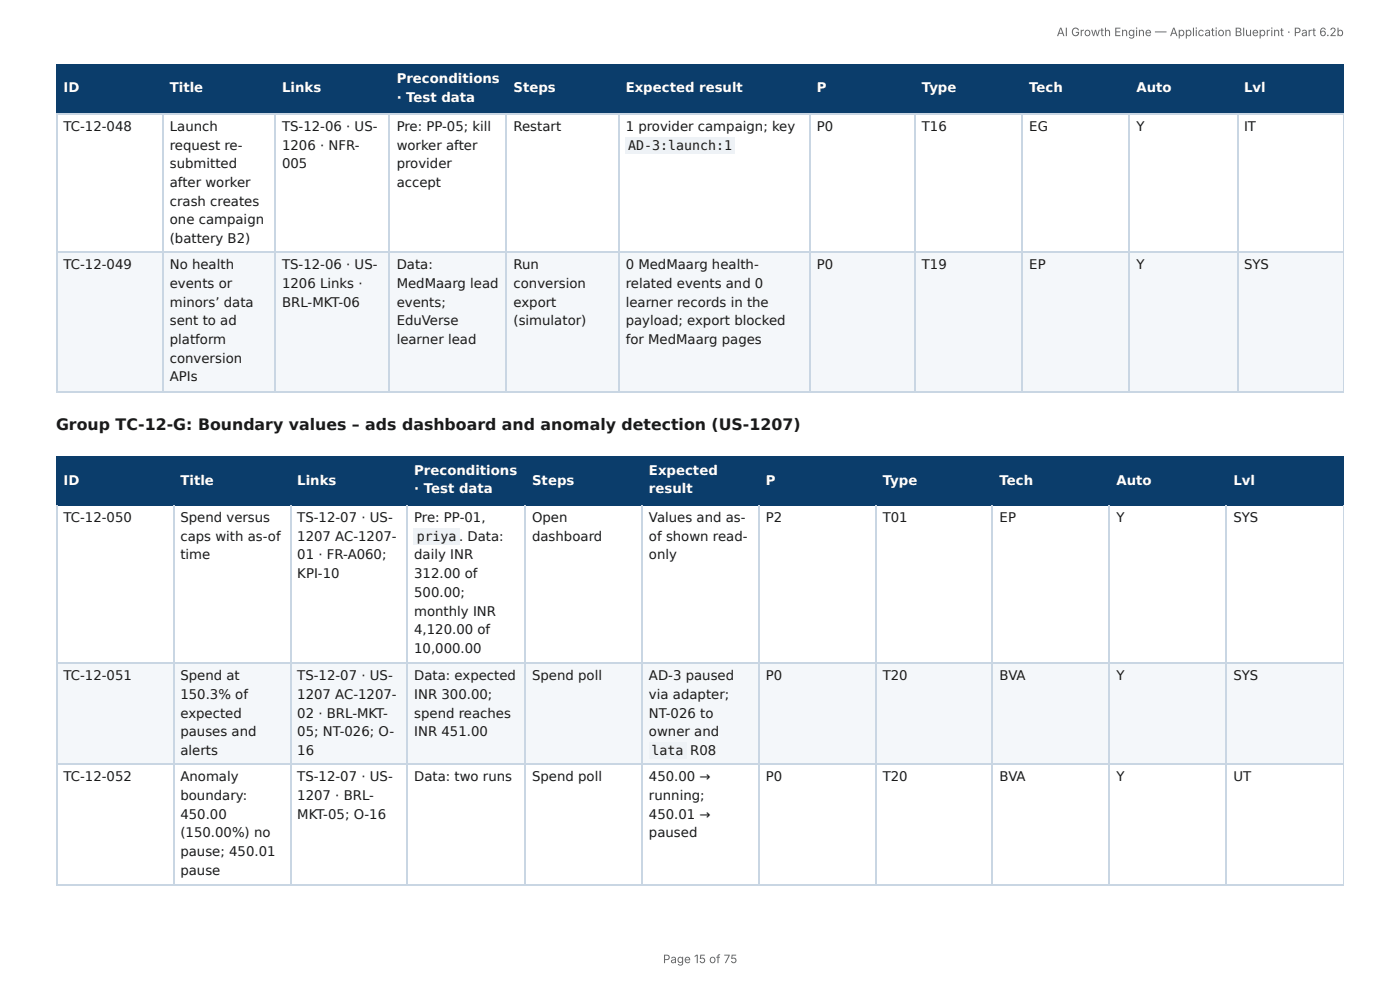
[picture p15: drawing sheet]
<svg xmlns="http://www.w3.org/2000/svg" width="297mm" height="210mm" viewBox="0 0 297 210" stroke-linecap="round" stroke-linejoin="round" font-family="sans-serif">
<defs><g id="words">
<text font-size="3.3" fill="#1a1a1a" x="11.9" y="91.3">Group TC-12-G: Boundary values – ads dashboard and anomaly detection (US-1207)</text>
<g font-size="2.8" fill="#fff">
<text x="84.2" y="17.7">Preconditions</text>
<text x="13.5" y="19.6">ID</text>
<text x="36.1" y="19.6">Title</text>
<text x="59.9" y="19.6">Links</text>
<text x="84.2" y="21.7">· Test data</text>
<text x="109.1" y="19.6">Steps</text>
<text x="132.9" y="19.6">Expected result</text>
<text x="173.5" y="19.6">P</text>
<text x="195.8" y="19.6">Type</text>
<text x="218.6" y="19.6">Tech</text>
<text x="241.4" y="19.6">Auto</text>
<text x="264.2" y="19.6">Lvl</text>
<text x="88" y="100.8">Preconditions</text>
<text x="137.8" y="100.8">Expected</text>
<text x="13.5" y="102.9">ID</text>
<text x="38.3" y="102.9">Title</text>
<text x="63.1" y="102.9">Links</text>
<text x="88" y="104.8">· Test data</text>
<text x="113" y="102.9">Steps</text>
<text x="137.8" y="104.8">result</text>
<text x="162.7" y="102.9">P</text>
<text x="187.5" y="102.9">Type</text>
<text x="212.3" y="102.9">Tech</text>
<text x="237.1" y="102.9">Auto</text>
<text x="262" y="102.9">Lvl</text>
</g>
<g font-size="2.8" fill="#1a1a1a">
<text x="13.5" y="27.8">TC-12-048</text>
<text x="36.1" y="27.8">Launch</text>
<text x="59.9" y="27.8">TS-12-06 · US-</text>
<text x="84.2" y="27.8">Pre: PP-05; kill</text>
<text x="109.1" y="27.8">Restart</text>
<text x="132.9" y="27.8">1 provider campaign; key</text>
<text x="173.5" y="27.8">P0</text>
<text x="195.8" y="27.8">T16</text>
<text x="218.6" y="27.8">EG</text>
<text x="241.4" y="27.8">Y</text>
<text x="264.2" y="27.8">IT</text>
<text x="36.1" y="31.8">request re-</text>
<text x="36.1" y="35.7">submitted</text>
<text x="59.9" y="31.8">1206 · NFR-</text>
<text x="59.9" y="35.7">005</text>
<text x="84.2" y="31.8">worker after</text>
<text x="84.2" y="35.7">provider</text>
<text x="133.4" y="31.8">AD-3:launch:1</text>
<text x="36.1" y="39.7">after worker</text>
<text x="84.2" y="39.7">accept</text>
<text x="36.1" y="43.7">crash creates</text>
<text x="36.1" y="47.6">one campaign</text>
<text x="36.1" y="51.6">(battery B2)</text>
<text x="13.5" y="57.2">TC-12-049</text>
<text x="36.1" y="57.2">No health</text>
<text x="59.9" y="57.2">TS-12-06 · US-</text>
<text x="84.2" y="57.2">Data:</text>
<text x="109.1" y="57.2">Run</text>
<text x="132.9" y="57.2">0 MedMaarg health-</text>
<text x="173.5" y="57.2">P0</text>
<text x="195.8" y="57.2">T19</text>
<text x="218.6" y="57.2">EP</text>
<text x="241.4" y="57.2">Y</text>
<text x="264.2" y="57.2">SYS</text>
<text x="36.1" y="61.1">events or</text>
<text x="36.1" y="65.1">minors’ data</text>
<text x="59.9" y="61.1">1206 Links ·</text>
<text x="59.9" y="65.1">BRL-MKT-06</text>
<text x="84.2" y="61.1">MedMaarg lead</text>
<text x="84.2" y="65.1">events;</text>
<text x="109.1" y="61.1">conversion</text>
<text x="109.1" y="65.1">export</text>
<text x="132.9" y="61.1">related events and 0</text>
<text x="132.9" y="65.1">learner records in the</text>
<text x="36.1" y="69.1">sent to ad</text>
<text x="84.2" y="69.1">EduVerse</text>
<text x="109.1" y="69.1">(simulator)</text>
<text x="132.9" y="69.1">payload; export blocked</text>
<text x="36.1" y="73">platform</text>
<text x="36.1" y="77">conversion</text>
<text x="84.2" y="73">learner lead</text>
<text x="132.9" y="73">for MedMaarg pages</text>
<text x="36.1" y="81">APIs</text>
<text x="13.5" y="110.9">TC-12-050</text>
<text x="38.3" y="110.9">Spend versus</text>
<text x="63.1" y="110.9">TS-12-07 · US-</text>
<text x="88" y="110.9">Pre: PP-01,</text>
<text x="113" y="110.9">Open</text>
<text x="137.8" y="110.9">Values and as-</text>
<text x="162.7" y="110.9">P2</text>
<text x="187.5" y="110.9">T01</text>
<text x="212.3" y="110.9">EP</text>
<text x="237.1" y="110.9">Y</text>
<text x="262" y="110.9">SYS</text>
<text x="38.3" y="114.8">caps with as-of</text>
<text x="38.3" y="118.8">time</text>
<text x="63.1" y="114.8">1207 AC-1207-</text>
<text x="63.1" y="118.8">01 · FR-A060;</text>
<text x="88" y="118.8">daily INR</text>
<text x="88.5" y="114.8">priya .</text>
<text x="99.3" y="114.8">Data:</text>
<text x="113" y="114.8">dashboard</text>
<text x="137.8" y="114.8">of shown read-</text>
<text x="137.8" y="118.8">only</text>
<text x="63.1" y="122.8">KPI-10</text>
<text x="88" y="122.8">312.00 of</text>
<text x="88" y="126.7">500.00;</text>
<text x="88" y="130.7">monthly INR</text>
<text x="88" y="134.7">4,120.00 of</text>
<text x="88" y="138.6">10,000.00</text>
<text x="13.5" y="144.5">TC-12-051</text>
<text x="38.3" y="144.5">Spend at</text>
<text x="38.3" y="148.4">150.3% of</text>
<text x="63.1" y="144.5">TS-12-07 · US-</text>
<text x="63.1" y="148.4">1207 AC-1207-</text>
<text x="88" y="144.5">Data: expected</text>
<text x="88" y="148.4">INR 300.00;</text>
<text x="113" y="144.5">Spend poll</text>
<text x="137.8" y="144.5">AD-3 paused</text>
<text x="137.8" y="148.4">via adapter;</text>
<text x="162.7" y="144.5">P0</text>
<text x="187.5" y="144.5">T20</text>
<text x="212.3" y="144.5">BVA</text>
<text x="237.1" y="144.5">Y</text>
<text x="262" y="144.5">SYS</text>
<text x="38.3" y="152.4">expected</text>
<text x="63.1" y="152.4">02 · BRL-MKT-</text>
<text x="88" y="152.4">spend reaches</text>
<text x="137.8" y="152.4">NT-026 to</text>
<text x="38.3" y="156.4">pauses and</text>
<text x="38.3" y="160.3">alerts</text>
<text x="63.1" y="156.4">05; NT-026; O-</text>
<text x="63.1" y="160.3">16</text>
<text x="88" y="156.4">INR 451.00</text>
<text x="137.8" y="156.4">owner and</text>
<text x="138.4" y="160.3">lata</text>
<text x="146.6" y="160.3">R08</text>
<text x="13.5" y="165.9">TC-12-052</text>
<text x="38.3" y="165.9">Anomaly</text>
<text x="63.1" y="165.9">TS-12-07 · US-</text>
<text x="88" y="165.9">Data: two runs</text>
<text x="113" y="165.9">Spend poll</text>
<text x="137.8" y="165.9">450.00 →</text>
<text x="162.7" y="165.9">P0</text>
<text x="187.5" y="165.9">T20</text>
<text x="212.3" y="165.9">BVA</text>
<text x="237.1" y="165.9">Y</text>
<text x="262" y="165.9">UT</text>
<text x="38.3" y="169.9">boundary:</text>
<text x="38.3" y="173.8">450.00</text>
<text x="63.1" y="169.9">1207 · BRL-</text>
<text x="63.1" y="173.8">MKT-05; O-16</text>
<text x="137.8" y="169.9">running;</text>
<text x="137.8" y="173.8">450.01 →</text>
<text x="38.3" y="177.8">(150.00%) no</text>
<text x="137.8" y="177.8">paused</text>
<text x="38.3" y="181.8">pause; 450.01</text>
<text x="38.3" y="185.7">pause</text>
</g>
<g font-size="2.5" fill="#666">
<text x="224.4" y="7.7">AI Growth Engine — Application Blueprint · Part 6.2b</text>
<text x="140.8" y="204.5">Page 15 of 75</text>
</g>
</g></defs>
<g fill="#0b3d6b">
<path d="M12.2 14h22.5v10.1h-22.5z"/>
<path d="M34.7 14h23.8v10.1h-23.8z"/>
<path d="M58.5 14h24.3v10.1h-24.3z"/>
<path d="M82.8 14h24.9v10.1h-24.9z"/>
<path d="M107.7 14h23.8v10.1h-23.8z"/>
<path d="M131.5 14h40.5v10.1h-40.5z"/>
<path d="M172 14h22.5v10.1h-22.5z"/>
<path d="M194.5 14h22.7v10.1h-22.7z"/>
<path d="M217.2 14h22.8v10.1h-22.8z"/>
<path d="M240 14h22.7v10.1h-22.7z"/>
<path d="M262.7 14h22.7v10.1h-22.7z"/>
</g>
<g fill="#f4f7fa">
<path d="M12.2 53.7h22.5v29.6h-22.5z"/>
<path d="M34.7 53.7h23.8v29.6h-23.8z"/>
<path d="M58.5 53.7h24.3v29.6h-24.3z"/>
<path d="M82.8 53.7h24.9v29.6h-24.9z"/>
<path d="M107.7 53.7h23.8v29.6h-23.8z"/>
<path d="M131.5 53.7h40.5v29.6h-40.5z"/>
<path d="M172 53.7h22.5v29.6h-22.5z"/>
<path d="M194.5 53.7h22.7v29.6h-22.7z"/>
<path d="M217.2 53.7h22.8v29.6h-22.8z"/>
<path d="M240 53.7h22.7v29.6h-22.7z"/>
<path d="M262.7 53.7h22.7v29.6h-22.7z"/>
</g>
<g fill="none" stroke="#0b3d6b" stroke-width=".26">
<path d="M11.9 13.9h273.5M12 13.8v10.5M34.5 13.8v10.5M58.3 13.8v10.5M82.7 13.8v10.5M107.6 13.8v10.5M131.4 13.8v10.5M172.1 13.8v10.5M194.3 13.8v10.5M217.1 13.8v10.5M239.8 13.8v10.5M262.9 13.8v10.5"/>
<path d="M11.9 24.2h273.5"/>
</g>
<path d="M285.3 13.8v10.5" fill="none" stroke="#0b3d6b" stroke-width=".21"/>
<g fill="none" stroke="#c9d6e3" stroke-width=".26">
<path d="M11.9 24.2h273.5M12 24.3v59M34.5 24.3v59M58.3 24.3v59M82.7 24.3v59M107.6 24.3v59M131.4 24.3v59M172.1 24.3v59M194.3 24.3v59M217.1 24.3v59M239.8 24.3v59M262.9 24.3v59"/>
<path d="M11.9 53.6h273.5M11.9 83.2h273.5"/>
</g>
<path d="M285.3 24.3v59" fill="none" stroke="#c9d6e3" stroke-width=".21"/>
<g fill="#0b3d6b">
<path d="M12.2 97.1h24.6v10.3h-24.6z"/>
<path d="M36.8 97.1h24.8v10.3h-24.8z"/>
<path d="M61.6 97.1h24.9v10.3h-24.9z"/>
<path d="M86.5 97.1h25.2v10.3h-25.2z"/>
<path d="M111.7 97.1h24.6v10.3h-24.6z"/>
<path d="M136.3 97.1h24.8v10.3h-24.8z"/>
<path d="M161.1 97.1h24.9v10.3h-24.9z"/>
<path d="M186 97.1h24.9v10.3h-24.9z"/>
<path d="M210.9 97.1h24.8v10.3h-24.8z"/>
<path d="M235.7 97.1h24.9v10.3h-24.9z"/>
<path d="M260.6 97.1h24.8v10.3h-24.8z"/>
</g>
<g fill="#f4f7fa">
<path d="M12.2 140.8h24.6v21.7h-24.6z"/>
<path d="M36.8 140.8h24.8v21.7h-24.8z"/>
<path d="M61.6 140.8h24.9v21.7h-24.9z"/>
<path d="M86.5 140.8h25.2v21.7h-25.2z"/>
<path d="M111.7 140.8h24.6v21.7h-24.6z"/>
<path d="M136.3 140.8h24.8v21.7h-24.8z"/>
<path d="M161.1 140.8h24.9v21.7h-24.9z"/>
<path d="M186 140.8h24.9v21.7h-24.9z"/>
<path d="M210.9 140.8h24.8v21.7h-24.8z"/>
<path d="M235.7 140.8h24.9v21.7h-24.9z"/>
<path d="M260.6 140.8h24.8v21.7h-24.8z"/>
</g>
<g fill="none" stroke="#0b3d6b" stroke-width=".26">
<path d="M11.9 97h273.5M12 96.8v10.6M36.9 96.8v10.6M61.8 96.8v10.6M86.4 96.8v10.6M111.5 96.8v10.6M136.4 96.8v10.6M161.3 96.8v10.6M186.1 96.8v10.6M210.7 96.8v10.6M235.6 96.8v10.6M260.5 96.8v10.6"/>
<path d="M11.9 107.3h273.5"/>
</g>
<path d="M285.3 96.8v10.6" fill="none" stroke="#0b3d6b" stroke-width=".21"/>
<g fill="none" stroke="#c9d6e3" stroke-width=".26">
<path d="M12 107.4v80.7M36.9 107.4v80.7M61.8 107.4v80.7M86.4 107.4v80.7M111.5 107.4v80.7M136.4 107.4v80.7M161.3 107.4v80.7M186.1 107.4v80.7M210.7 107.4v80.7M235.6 107.4v80.7M260.5 107.4v80.7M11.9 140.9h273.5"/>
<path d="M11.9 162.3h273.5M11.9 188h273.5"/>
</g>
<path d="M285.3 107.4v80.7" fill="none" stroke="#c9d6e3" stroke-width=".21"/>
<g fill="#eef2f6">
<path d="M132.8 29.1h23.3v3.4h-23.3z"/>
<path d="M87.8 112.2h9.8v3.4h-9.8z"/>
<path d="M137.8 157.7h8v3.4h-8z"/>
</g>
<use href="#words"/>
</svg>
